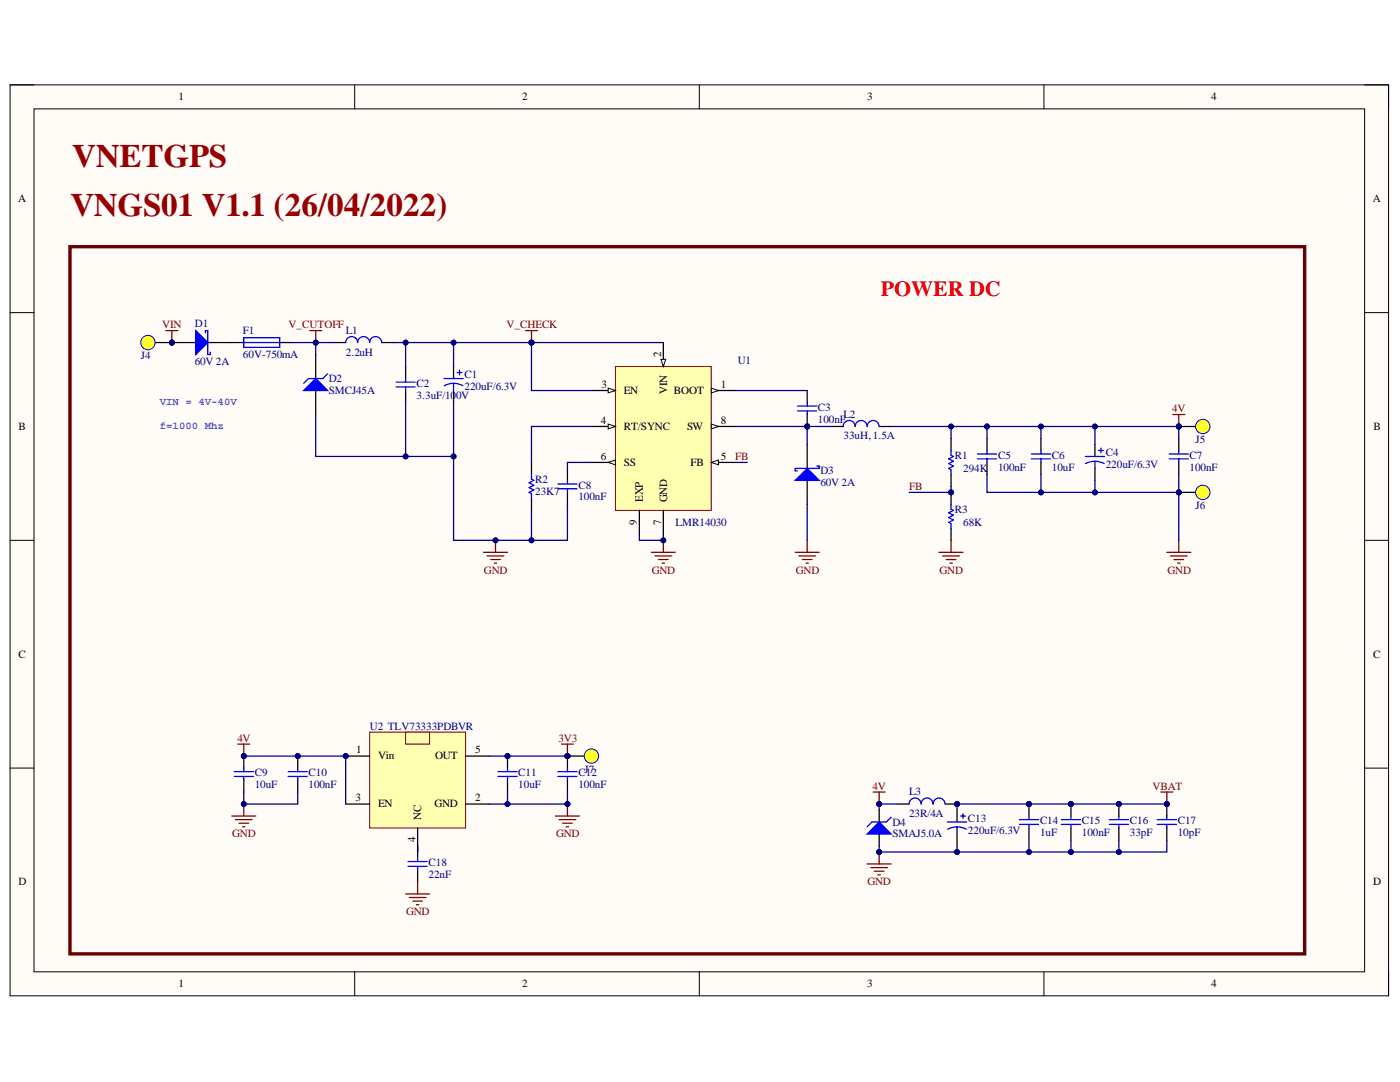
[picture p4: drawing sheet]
<svg xmlns="http://www.w3.org/2000/svg" width="279mm" height="216mm" viewBox="0 0 279 216" stroke-linecap="round" stroke-linejoin="round" font-family="sans-serif">
<defs><g id="words">
<g font-size="6.5" fill="#980000">
<text x="14.4" y="33.4">VNETGPS</text>
<text x="14" y="43">VNGS01 V1.1 (26/04/2022)</text>
</g>
<text font-size="4.3" fill="#f00" x="175.8" y="59">POWER DC</text>
<g font-size="2.2">
<text x="35.6" y="20">1</text>
<text x="104.2" y="20">2</text>
<text x="173.1" y="20">3</text>
<text x="241.7" y="20">4</text>
<text x="3.6" y="40.3">A</text>
<text x="274" y="40.3">A</text>
<text x="131.9" y="71.2" transform="rotate(-90 131.9 71.2)">2</text>
<text x="120" y="77.5">3</text>
<text x="143.9" y="77.5">1</text>
<text x="124.5" y="78.6">EN</text>
<text x="133.1" y="78.6" transform="rotate(-90 133.1 78.6)">VIN</text>
<text x="134.5" y="78.6">BOOT</text>
<text x="3.7" y="85.8">B</text>
<text x="119.9" y="84.6">4</text>
<text x="124.5" y="85.8">RT/SYNC</text>
<text x="137.1" y="85.8">SW</text>
<text x="143.9" y="84.6">8</text>
<text x="274.1" y="85.8">B</text>
<text x="119.9" y="91.8">6</text>
<text x="124.5" y="92.9">SS</text>
<text x="137.8" y="92.9">FB</text>
<text x="143.9" y="91.8">5</text>
<text x="128.3" y="100.1" transform="rotate(-90 128.3 100.1)">EXP</text>
<text x="133.1" y="100.1" transform="rotate(-90 133.1 100.1)">GND</text>
<text x="127.1" y="104.8" transform="rotate(-90 127.1 104.8)">9</text>
<text x="131.9" y="104.8" transform="rotate(-90 131.9 104.8)">7</text>
<text x="3.7" y="131.2">C</text>
<text x="274" y="131.2">C</text>
<text x="71" y="150.3">1</text>
<text x="75.4" y="151.5">Vin</text>
<text x="86.9" y="151.5">OUT</text>
<text x="94.8" y="150.3">5</text>
<text x="71" y="159.9">3</text>
<text x="75.4" y="161.1">EN</text>
<text x="86.7" y="161.1">GND</text>
<text x="94.8" y="159.9">2</text>
<text x="84.1" y="163.5" transform="rotate(-90 84.1 163.5)">NC</text>
<text x="82.9" y="168.1" transform="rotate(-90 82.9 168.1)">4</text>
<text x="3.7" y="176.6">D</text>
<text x="274" y="176.6">D</text>
<text x="35.6" y="197">1</text>
<text x="104.2" y="197">2</text>
<text x="173.1" y="197">3</text>
<text x="241.7" y="197">4</text>
</g>
<g font-size="2.2" fill="#800000">
<text x="32.4" y="65.5">VIN</text>
<text x="57.6" y="65.5">V_CUTOFF</text>
<text x="101.1" y="65.5">V_CHECK</text>
<text x="234" y="82.2">4V</text>
<text x="146.7" y="91.8">FB</text>
<text x="181.4" y="97.8">FB</text>
<text x="96.6" y="114.5">GND</text>
<text x="130.1" y="114.5">GND</text>
<text x="158.8" y="114.5">GND</text>
<text x="187.5" y="114.5">GND</text>
<text x="233" y="114.5">GND</text>
<text x="47.4" y="148">4V</text>
<text x="111.5" y="148">3V3</text>
<text x="174.2" y="157.5">4V</text>
<text x="230" y="157.5">VBAT</text>
<text x="46.4" y="167.1">GND</text>
<text x="111" y="167.1">GND</text>
<text x="173.1" y="176.6">GND</text>
<text x="81" y="182.6">GND</text>
</g>
<g font-size="2.2" fill="#000080">
<text x="38.9" y="65.2">D1</text>
<text x="28.1" y="71.7">J4</text>
<text x="48.5" y="66.6">F1</text>
<text x="48.5" y="71.5">60V-750mA</text>
<text x="69" y="70.9">2.2uH</text>
<text x="69" y="66.6">L1</text>
<text x="38.9" y="72.9">60V 2A</text>
<text x="65.6" y="76.2">D2</text>
<text x="83.1" y="77.2">C2</text>
<text x="92.7" y="77.9">220uF/6.3V</text>
<text x="92.7" y="75.5">C1</text>
<text x="147.3" y="72.6">U1</text>
<text x="65.6" y="78.6">SMCJ45A</text>
<text x="83.1" y="79.6">3.3uF/10</text>
<text x="91" y="79.6">0V</text>
<text x="163.2" y="81.9">C3</text>
<text x="168.3" y="83.4">L2</text>
<text x="163.2" y="84.4">100nF</text>
<text x="168.3" y="87.7">33uH,1.5A</text>
<text x="238.6" y="88.5">J5</text>
<text x="163.7" y="94.6">D3</text>
<text x="190.6" y="91.5">R1</text>
<text x="192.3" y="94.2">294K</text>
<text x="199.2" y="93.9">100nF</text>
<text x="199.2" y="91.5">C5</text>
<text x="209.9" y="93.9">10uF</text>
<text x="209.9" y="91.5">C6</text>
<text x="220.7" y="93.4">220uF/6.3V</text>
<text x="220.7" y="91.1">C4</text>
<text x="237.4" y="93.9">100nF</text>
<text x="237.4" y="91.5">C7</text>
<text x="106.8" y="98.7">23K7</text>
<text x="106.8" y="96.3">R2</text>
<text x="115.5" y="99.9">100nF</text>
<text x="115.5" y="97.5">C8</text>
<text x="163.7" y="97">60V 2A</text>
<text x="238.6" y="101.6">J6</text>
<text x="134.8" y="104.9">LMR14030</text>
<text x="190.6" y="102.3">R3</text>
<text x="192.3" y="104.9">68K</text>
<text x="73.8" y="145.6">U2 TLV73333PDBVR</text>
<text x="50.8" y="154.9">C9</text>
<text x="61.6" y="154.9">C10</text>
<text x="103.4" y="154.9">C11</text>
<text x="115.5" y="154.9">C12</text>
<text x="116.6" y="154.2">J7</text>
<text x="50.8" y="157.3">10uF</text>
<text x="61.6" y="157.3">100nF</text>
<text x="103.4" y="157.3">10uF</text>
<text x="115.5" y="157.3">100nF</text>
<text x="181.4" y="158.7">L3</text>
<text x="178.1" y="164.7">D4</text>
<text x="178.1" y="167.1">SMAJ5.0A</text>
<text x="181.4" y="163">23R/4A</text>
<text x="193.2" y="166.4">220uF/6.3V</text>
<text x="193.2" y="164">C13</text>
<text x="207.6" y="166.8">1uF</text>
<text x="207.6" y="164.5">C14</text>
<text x="215.9" y="166.8">100nF</text>
<text x="215.9" y="164.5">C15</text>
<text x="225.5" y="166.8">33pF</text>
<text x="225.5" y="164.5">C16</text>
<text x="235.1" y="166.8">10pF</text>
<text x="235.1" y="164.5">C17</text>
<text x="85.5" y="172.8">C18</text>
<text x="85.5" y="175.2">22nF</text>
</g>
<g font-size="2.1" fill="#90f">
<text x="31.9" y="80.8">VIN = 4V-40V</text>
<text x="31.9" y="85.7">f=1000 Mhz</text>
</g>
</g></defs>
<path d="M2 16.9h275.1v181.8h-275.1z" fill-rule="evenodd" fill="#fffcf8"/>
<path d="M2 16.9h275.1v181.8h-275.1z" fill="none" stroke="#000" stroke-width=".2"/>
<path d="M6.8 21.7h265.5v172.2h-265.5z" fill-rule="evenodd" fill="#fffcf8"/>
<g fill="none" stroke="#000" stroke-width=".2">
<path d="M2 16.9h4.8M70.8 16.9v4.8M139.6 16.9v4.8M208.3 16.9v4.8M272.3 16.9h4.8v4.8M6.8 21.7h265.5v172.2h-265.5zM2 62.4h4.8M272.3 62.4h4.8M2 107.8h4.8M272.3 107.8h4.8M2 153.3h4.8M272.3 153.3h4.8"/>
<path d="M70.8 193.9v4.8M139.6 193.9v4.8M208.3 193.9v4.8M277.1 193.9v4.8"/>
</g>
<path d="M47.5 148.5h2.4M48.7 148.5v2.4" fill="none" stroke="#800000" stroke-width=".25"/>
<circle cx="48.7" cy="150.9" r=".48" fill="#000080"/>
<circle cx="48.7" cy="150.9" r=".48" fill="none" stroke="#000080" stroke-width=".2"/>
<path d="M46.3 162.8h4.7M47 163.5h3.3M47.7 164.3h1.9M48.4 165h.5M48.7 160.4v2.4" fill="none" stroke="#800000" stroke-width=".25"/>
<circle cx="48.7" cy="160.4" r=".48" fill="#000080"/>
<circle cx="48.7" cy="160.4" r=".48" fill="none" stroke="#000080" stroke-width=".2"/>
<circle cx="59.4" cy="150.9" r=".48" fill="#000080"/>
<circle cx="59.4" cy="150.9" r=".48" fill="none" stroke="#000080" stroke-width=".2"/>
<path d="M59.4 150.9v2.4M59.4 155.6v2.4" fill="none" stroke="#000" stroke-width=".25"/>
<circle cx="59.4" cy="150.9" r=".48" fill="#000080"/>
<circle cx="59.4" cy="150.9" r=".48" fill="none" stroke="#000080" stroke-width=".2"/>
<path d="M57.5 154h3.8M57.5 154.9h3.8M59.4 153.3v.7M59.4 154.9v.7" fill="none" stroke="#00f" stroke-width=".25"/>
<path d="M33.1 66h2.4M34.3 66v2.4" fill="none" stroke="#800000" stroke-width=".25"/>
<circle cx="34.3" cy="68.4" r=".48" fill="#000080"/>
<circle cx="34.3" cy="68.4" r=".48" fill="none" stroke="#000080" stroke-width=".2"/>
<path d="M173.1 172.4h4.7M173.8 173.1h3.3M174.5 173.8h1.9M175.2 174.6h.5M175.5 170v2.4" fill="none" stroke="#800000" stroke-width=".25"/>
<circle cx="175.4" cy="170" r=".48" fill="#000080"/>
<circle cx="175.4" cy="170" r=".48" fill="none" stroke="#000080" stroke-width=".2"/>
<path d="M104.9 66h2.4M106.1 66v2.4" fill="none" stroke="#800000" stroke-width=".25"/>
<circle cx="106.1" cy="68.4" r=".48" fill="#000080"/>
<circle cx="106.1" cy="68.4" r=".48" fill="none" stroke="#000080" stroke-width=".2"/>
<circle cx="34.3" cy="68.4" r=".48" fill="#000080"/>
<circle cx="34.3" cy="68.4" r=".48" fill="none" stroke="#000080" stroke-width=".2"/>
<path d="M34.3 68.4h4.8" fill="none" stroke="#000" stroke-width=".25"/>
<circle cx="34.3" cy="68.4" r=".48" fill="#000080"/>
<circle cx="34.3" cy="68.4" r=".48" fill="none" stroke="#000080" stroke-width=".2"/>
<path d="M41.5 68.4h4.8" fill="none" stroke="#000" stroke-width=".25"/>
<path d="M39.1 66l2.4 2.4-2.4 2.3z" fill="#00f"/>
<path d="M39.1 66l2.4 2.4-2.4 2.3zM41 66.4v-.4h.5v4.7h.5v-.4" fill="none" stroke="#00f" stroke-width=".25"/>
<path d="M161.1 88.7v4.8M161.1 95.9v4.7" fill="none" stroke="#000" stroke-width=".25"/>
<path d="M161.1 93.5l2.4 2.4h-4.8z" fill="#00f"/>
<path d="M161.1 93.5l2.4 2.4h-4.8zM163 93h.5v.5h-4.8v.4h.5" fill="none" stroke="#00f" stroke-width=".25"/>
<path d="M63 70.7v4.8M63 77.9v4.8" fill="none" stroke="#000" stroke-width=".25"/>
<path d="M60.6 77.9l2.4-2.4 2.4 2.4z" fill="#00f"/>
<path d="M60.6 77.9l2.4-2.4 2.4 2.4zM65.4 74.6l-1 .9h-2.8l-1 1M69 68.4a1.2 1.2 0 0 1 1.2-1.2 1.2 1.2 0 0 1 1.2 1.2 1.19 1.19 0 0 1 1.2-1.2 1.19 1.19 0 0 1 1.2 1.2 1.2 1.2 0 0 1 1.2-1.2 1.2 1.2 0 0 1 1.2 1.2M233.3 90.6h3.9M233.3 91.6h3.9M235.3 89.9v.7M235.3 91.6v.7" fill="none" stroke="#00f" stroke-width=".25"/>
<path d="M66.6 68.4h2.4M76.2 68.4h2.4M235.3 87.5v2.4M235.3 92.3v2.4" fill="none" stroke="#000" stroke-width=".25"/>
<circle cx="161.1" cy="85.1" r=".48" fill="#000080"/>
<circle cx="161.1" cy="85.1" r=".48" fill="none" stroke="#000080" stroke-width=".2"/>
<path d="M161.1 77.9v2.4M161.1 82.7v2.4" fill="none" stroke="#000" stroke-width=".25"/>
<circle cx="161.1" cy="85.1" r=".48" fill="#000080"/>
<circle cx="161.1" cy="85.1" r=".48" fill="none" stroke="#000080" stroke-width=".2"/>
<path d="M159.2 82h3.8M159.2 81h3.8M161.1 80.3v.7M161.1 82v.7M168.3 85.1a1.2 1.2 0 0 1 1.2-1.2 1.2 1.2 0 0 1 1.2 1.2 1.19 1.19 0 0 1 .8-1.1 1.19 1.19 0 0 1 1.3 .4l.3 .7a1.2 1.2 0 0 1 1.2-1.2 1.2 1.2 0 0 1 1.2 1.2M195.1 91.6h3.8M195.1 90.6h3.8M197 89.9v.7M197 91.6v.7" fill="none" stroke="#00f" stroke-width=".25"/>
<path d="M165.9 85.1h2.4M175.5 85.1h2.3M197 87.5v2.4M197 92.3v2.4M175.5 161.6v2.4M175.5 166.4v2.4" fill="none" stroke="#000" stroke-width=".25"/>
<path d="M187.4 110.2h4.8M188.1 110.9h3.4M188.8 111.7h2M189.6 112.4h.4M189.8 107.8v2.4" fill="none" stroke="#800000" stroke-width=".25"/>
<path d="M173.1 166.4l2.4-2.4 2.3 2.4z" fill="#00f"/>
<path d="M173.1 166.4l2.4-2.4 2.3 2.4zM177.8 163.1l-.9 .9h-2.9l-.9 1" fill="none" stroke="#00f" stroke-width=".25"/>
<path d="M174.2 158h2.4M175.5 158v2.4" fill="none" stroke="#800000" stroke-width=".25"/>
<circle cx="175.4" cy="160.4" r=".48" fill="#000080"/>
<circle cx="175.4" cy="160.4" r=".48" fill="none" stroke="#000080" stroke-width=".2"/>
<circle cx="191" cy="160.4" r=".48" fill="#000080"/>
<circle cx="191" cy="160.4" r=".48" fill="none" stroke="#000080" stroke-width=".2"/>
<path d="M179 160.4h2.4M188.6 160.4h2.4" fill="none" stroke="#000" stroke-width=".25"/>
<circle cx="191" cy="160.4" r=".48" fill="#000080"/>
<circle cx="191" cy="160.4" r=".48" fill="none" stroke="#000080" stroke-width=".2"/>
<path d="M181.4 160.4a1.2 1.2 0 0 1 1.2-1.2 1.2 1.2 0 0 1 1.2 1.2 1.19 1.19 0 0 1 1.2-1.2 1.19 1.19 0 0 1 1.2 1.2 1.19 1.19 0 0 1 1.2-1.2 1.19 1.19 0 0 1 1.2 1.2" fill="none" stroke="#00f" stroke-width=".25"/>
<circle cx="205.4" cy="160.4" r=".48" fill="#000080"/>
<circle cx="205.4" cy="160.4" r=".48" fill="none" stroke="#000080" stroke-width=".2"/>
<path d="M205.4 160.4v2.4M205.4 165.2v2.4" fill="none" stroke="#000" stroke-width=".25"/>
<circle cx="205.4" cy="160.4" r=".48" fill="#000080"/>
<circle cx="205.4" cy="160.4" r=".48" fill="none" stroke="#000080" stroke-width=".2"/>
<path d="M203.4 163.6h3.9M203.4 164.5h3.9M205.4 162.8v.8M205.4 164.5v.7" fill="none" stroke="#00f" stroke-width=".25"/>
<circle cx="213.7" cy="160.4" r=".48" fill="#000080"/>
<circle cx="213.7" cy="160.4" r=".48" fill="none" stroke="#000080" stroke-width=".2"/>
<path d="M213.7 160.4v2.4M213.7 165.2v2.4" fill="none" stroke="#000" stroke-width=".25"/>
<circle cx="213.7" cy="160.4" r=".48" fill="#000080"/>
<circle cx="213.7" cy="160.4" r=".48" fill="none" stroke="#000080" stroke-width=".2"/>
<path d="M211.8 163.6h3.8M211.8 164.5h3.8M213.7 162.8v.8M213.7 164.5v.7" fill="none" stroke="#00f" stroke-width=".25"/>
<circle cx="223.3" cy="160.4" r=".48" fill="#000080"/>
<circle cx="223.3" cy="160.4" r=".48" fill="none" stroke="#000080" stroke-width=".2"/>
<path d="M223.3 160.4v2.4M223.3 165.2v2.4" fill="none" stroke="#000" stroke-width=".25"/>
<circle cx="223.3" cy="160.4" r=".48" fill="#000080"/>
<circle cx="223.3" cy="160.4" r=".48" fill="none" stroke="#000080" stroke-width=".2"/>
<path d="M221.4 163.6h3.8M221.4 164.5h3.8M223.3 162.8v.8M223.3 164.5v.7" fill="none" stroke="#00f" stroke-width=".25"/>
<circle cx="232.9" cy="160.4" r=".48" fill="#000080"/>
<circle cx="232.9" cy="160.4" r=".48" fill="none" stroke="#000080" stroke-width=".2"/>
<path d="M232.9 160.4v2.4M232.9 165.2v2.4" fill="none" stroke="#000" stroke-width=".25"/>
<circle cx="232.9" cy="160.4" r=".48" fill="#000080"/>
<circle cx="232.9" cy="160.4" r=".48" fill="none" stroke="#000080" stroke-width=".2"/>
<path d="M230.9 163.6h3.9M230.9 164.5h3.9M232.9 162.8v.8M232.9 164.5v.7" fill="none" stroke="#00f" stroke-width=".25"/>
<path d="M231.7 158h2.4M232.9 158v2.4" fill="none" stroke="#800000" stroke-width=".25"/>
<circle cx="232.9" cy="160.4" r=".48" fill="#000080"/>
<circle cx="232.9" cy="160.4" r=".48" fill="none" stroke="#000080" stroke-width=".2"/>
<path d="M110.9 162.8h4.7M111.6 163.5h3.3M112.3 164.3h1.9M113 165h.5M113.2 160.4v2.4" fill="none" stroke="#800000" stroke-width=".25"/>
<circle cx="113.2" cy="160.4" r=".48" fill="#000080"/>
<circle cx="113.2" cy="160.4" r=".48" fill="none" stroke="#000080" stroke-width=".2"/>
<path d="M112 148.5h2.4M113.2 148.5v2.4" fill="none" stroke="#800000" stroke-width=".25"/>
<circle cx="113.2" cy="150.9" r=".48" fill="#000080"/>
<circle cx="113.2" cy="150.9" r=".48" fill="none" stroke="#000080" stroke-width=".2"/>
<circle cx="113.2" cy="150.9" r=".48" fill="#000080"/>
<circle cx="113.2" cy="150.9" r=".48" fill="none" stroke="#000080" stroke-width=".2"/>
<path d="M113.2 150.9v2.4M113.2 155.6v2.4" fill="none" stroke="#000" stroke-width=".25"/>
<circle cx="113.2" cy="150.9" r=".48" fill="#000080"/>
<circle cx="113.2" cy="150.9" r=".48" fill="none" stroke="#000080" stroke-width=".2"/>
<path d="M48.7 67.4h7.1v1.9h-7.1zM48.7 68.4h7.1M205.8 90.6h3.9M205.8 91.6h3.9M207.7 89.9v.7M207.7 91.6v.7M111.3 154h3.9M111.3 154.9h3.9M113.2 153.3v.7M113.2 154.9v.7" fill="none" stroke="#00f" stroke-width=".25"/>
<path d="M14 49.2h246.4v141.1h-246.4z" fill="none" stroke="#600" stroke-width=".67"/>
<path d="M46.3 68.4h2.4M55.8 68.4h2.4M207.7 87.5v2.4M207.7 92.3v2.4" fill="none" stroke="#000" stroke-width=".25"/>
<path d="M158.7 110.2h4.8M159.4 110.9h3.4M160.1 111.6h1.9M160.9 112.4h.4M161.1 107.8v2.4" fill="none" stroke="#800000" stroke-width=".25"/>
<circle cx="48.7" cy="150.9" r=".48" fill="#000080"/>
<circle cx="48.7" cy="150.9" r=".48" fill="none" stroke="#000080" stroke-width=".2"/>
<path d="M48.7 150.9v2.4M48.7 155.6v2.4" fill="none" stroke="#000" stroke-width=".25"/>
<circle cx="48.7" cy="150.9" r=".48" fill="#000080"/>
<circle cx="48.7" cy="150.9" r=".48" fill="none" stroke="#000080" stroke-width=".2"/>
<path d="M46.7 154h3.9M46.7 154.9h3.9M48.7 153.3v.7M48.7 154.9v.7" fill="none" stroke="#00f" stroke-width=".25"/>
<path d="M234.1 82.7h2.4M235.3 82.7v2.4M232.9 110.2h4.8M233.6 110.9h3.3M234.3 111.7h1.9M235 112.4h.5M235.3 107.8v2.4" fill="none" stroke="#800000" stroke-width=".25"/>
<circle cx="235.3" cy="85.1" r=".48" fill="#000080"/>
<circle cx="235.3" cy="85.1" r=".48" fill="none" stroke="#000080" stroke-width=".2"/>
<path d="M80.9 73.1v2.4M80.9 77.9v2.4" fill="none" stroke="#000" stroke-width=".25"/>
<path d="M79 76.2h3.9M79 77.2h3.9M80.9 75.5v.7M80.9 77.2v.7" fill="none" stroke="#00f" stroke-width=".25"/>
<circle cx="101.3" cy="150.9" r=".48" fill="#000080"/>
<circle cx="101.3" cy="150.9" r=".48" fill="none" stroke="#000080" stroke-width=".2"/>
<path d="M101.3 150.9v2.4M101.3 155.6v2.4" fill="none" stroke="#000" stroke-width=".25"/>
<circle cx="101.3" cy="150.9" r=".48" fill="#000080"/>
<circle cx="101.3" cy="150.9" r=".48" fill="none" stroke="#000080" stroke-width=".2"/>
<path d="M99.4 154h3.8M99.4 154.9h3.8M101.3 153.3v.7M101.3 154.9v.7" fill="none" stroke="#00f" stroke-width=".25"/>
<path d="M61.8 66h2.4M63 66v2.4" fill="none" stroke="#800000" stroke-width=".25"/>
<circle cx="63" cy="68.4" r=".48" fill="#000080"/>
<circle cx="63" cy="68.4" r=".48" fill="none" stroke="#000080" stroke-width=".2"/>
<circle cx="69" cy="150.9" r=".48" fill="#000080"/>
<circle cx="69" cy="150.9" r=".48" fill="none" stroke="#000080" stroke-width=".2"/>
<path d="M73.8 146.1h19.1v19.1h-19.1z" fill-rule="evenodd" fill="#ffffb0"/>
<path d="M73.8 146.1h19.1v19.1h-19.1z" fill="none" stroke="#800000" stroke-width=".2"/>
<path d="M69 150.9h4.8" fill="none" stroke="#000" stroke-width=".25"/>
<circle cx="69" cy="150.9" r=".48" fill="#000080"/>
<circle cx="69" cy="150.9" r=".48" fill="none" stroke="#000080" stroke-width=".2"/>
<path d="M92.9 150.9h4.8M69 160.4h4.8M92.9 160.4h4.8" fill="none" stroke="#000" stroke-width=".25"/>
<path d="M80.9 146.1h4.8v2.4h-4.8z" fill-rule="evenodd" fill="#ffffb0"/>
<path d="M80.9 146.1h4.8v2.4h-4.8z" fill="none" stroke="#800000" stroke-width=".2"/>
<path d="M218.5 88.7v2.4M218.5 93.5v2.4M83.3 165.2v6M83.3 173.6v2.4M191 161.6v2.4M191 166.4v2.4" fill="none" stroke="#000" stroke-width=".25"/>
<g fill="none" stroke="#00f" stroke-width=".25">
<path d="M216.6 91.1h3.8M218.5 92l.8 .1 1.1 .4M218.5 92l-.8 .1-1 .4M218.5 92v1.5M219.2 89.9h1M219.7 89.4v1M81.4 171.9h3.9M81.4 172.9h3.9M83.3 171.2v.7M83.3 172.9v.7M189.1 164h3.8M191 165l.8 .1 1.1 .4"/>
<path d="M191 165l-.8 .1-1.1 .4M191 165v1.4M191.7 162.8h1M192.2 162.4v.9"/>
</g>
<path d="M81 178.4h4.7M81.7 179.1h3.3M82.4 179.8h1.9M83.3 176v2.4M83.1 180.5h.5" fill="none" stroke="#800000" stroke-width=".25"/>
<circle cx="189.8" cy="98.3" r=".48" fill="#000080"/>
<circle cx="189.8" cy="98.3" r=".48" fill="none" stroke="#000080" stroke-width=".2"/>
<path d="M189.8 98.3v2.3" fill="none" stroke="#000" stroke-width=".25"/>
<circle cx="189.8" cy="98.3" r=".48" fill="#000080"/>
<circle cx="189.8" cy="98.3" r=".48" fill="none" stroke="#000080" stroke-width=".2"/>
<path d="M189.8 87.5v2.4M189.8 94.7v2.4M189.8 105.4v2.4" fill="none" stroke="#000" stroke-width=".25"/>
<path d="M189.8 89.9v.9l.5 .3-1 .5 1 .4-1 .5 1 .5-1 .5 .5 .2v1M189.8 100.6v1l.5 .2-1 .5 1 .5-1 .5 1 .5-1 .4 .5 .3v.9" fill="none" stroke="#00f" stroke-width=".25"/>
<path d="M122.8 73.1h19.2v28.7h-19.2z" fill-rule="evenodd" fill="#ffffb0"/>
<path d="M122.8 73.1h19.2v28.7h-19.2z" fill="none" stroke="#800000" stroke-width=".2"/>
<path d="M118 77.9h4.8" fill="none" stroke="#000" stroke-width=".25"/>
<path d="M121.4 77.4l1.4 .5-1.4 .5z" fill="#f8fcff"/>
<path d="M121.4 77.4l1.4 .5-1.4 .5z" fill="none" stroke="#000" stroke-width=".2"/>
<path d="M142 92.3h4.7" fill="none" stroke="#000" stroke-width=".25"/>
<path d="M142 92.3l1.4-.5v.9z" fill="#f8fcff"/>
<path d="M142 92.3l1.4-.5v.9z" fill="none" stroke="#000" stroke-width=".2"/>
<path d="M118 85.1h4.8" fill="none" stroke="#000" stroke-width=".25"/>
<path d="M121.4 84.6l1.4 .5-1.4 .5z" fill="#f8fcff"/>
<path d="M121.4 84.6l1.4 .5-1.4 .5z" fill="none" stroke="#000" stroke-width=".2"/>
<path d="M132.4 68.4v4.7" fill="none" stroke="#000" stroke-width=".25"/>
<path d="M131.9 71.7h1l-.5 1.4z" fill="#f8fcff"/>
<path d="M131.9 71.7h1l-.5 1.4z" fill="none" stroke="#000" stroke-width=".2"/>
<path d="M142 77.9h4.7" fill="none" stroke="#000" stroke-width=".25"/>
<path d="M142 77.4l1.4 .5-1.4 .5z" fill="#f8fcff"/>
<path d="M142 77.4l1.4 .5-1.4 .5z" fill="none" stroke="#000" stroke-width=".2"/>
<path d="M118 92.3h4.8" fill="none" stroke="#000" stroke-width=".25"/>
<path d="M121.4 92.3l1.4-.5v.9z" fill="#f8fcff"/>
<path d="M121.4 92.3l1.4-.5v.9z" fill="none" stroke="#000" stroke-width=".2"/>
<path d="M142 85.1h4.7" fill="none" stroke="#000" stroke-width=".25"/>
<path d="M142 84.6l1.4 .5-1.4 .5z" fill="#f8fcff"/>
<path d="M142 84.6l1.4 .5-1.4 .5z" fill="none" stroke="#000" stroke-width=".2"/>
<path d="M127.6 101.8v4.8M132.4 101.8v4.8" fill="none" stroke="#000" stroke-width=".25"/>
<path d="M130 110.2h4.8M130.7 110.9h3.4M131.4 111.6h1.9M132.1 112.4h.5M132.4 107.8v2.4" fill="none" stroke="#800000" stroke-width=".25"/>
<circle cx="132.4" cy="107.8" r=".48" fill="#000080"/>
<circle cx="132.4" cy="107.8" r=".48" fill="none" stroke="#000080" stroke-width=".2"/>
<path d="M113.2 93.5v2.4M113.2 98.3v2.3" fill="none" stroke="#000" stroke-width=".25"/>
<path d="M111.3 96.6h3.9M111.3 97.5h3.9M113.2 95.9v.7M113.2 97.5v.8" fill="none" stroke="#00f" stroke-width=".25"/>
<path d="M96.5 110.2h4.8M97.2 110.9h3.4M97.9 111.6h1.9M98.7 112.4h.4M98.9 107.8v2.4" fill="none" stroke="#800000" stroke-width=".25"/>
<circle cx="98.9" cy="107.8" r=".48" fill="#000080"/>
<circle cx="98.9" cy="107.8" r=".48" fill="none" stroke="#000080" stroke-width=".2"/>
<path d="M106.1 92.3v2.4M106.1 99.5v2.3" fill="none" stroke="#000" stroke-width=".25"/>
<path d="M106.1 94.7v.9l.4 .3-.9 .4 .9 .5-.9 .5 .9 .5-.9 .5 .5 .2v1" fill="none" stroke="#00f" stroke-width=".25"/>
<path d="M58.2 68.4h4.8v2.3" fill="none" stroke="#000080" stroke-width=".25"/>
<circle cx="63" cy="68.4" r=".48" fill="#000080"/>
<circle cx="63" cy="68.4" r=".48" fill="none" stroke="#000080" stroke-width=".2"/>
<path d="M80.9 68.4v4.7" fill="none" stroke="#000080" stroke-width=".25"/>
<circle cx="81" cy="68.4" r=".48" fill="#000080"/>
<circle cx="81" cy="68.4" r=".48" fill="none" stroke="#000080" stroke-width=".2"/>
<path d="M175.5 160.4h3.5" fill="none" stroke="#000080" stroke-width=".25"/>
<circle cx="175.4" cy="160.4" r=".48" fill="#000080"/>
<circle cx="175.4" cy="160.4" r=".48" fill="none" stroke="#000080" stroke-width=".2"/>
<path d="M191 168.8v1.2h-15.5" fill="none" stroke="#000080" stroke-width=".25"/>
<circle cx="175.4" cy="170" r=".48" fill="#000080"/>
<circle cx="175.4" cy="170" r=".48" fill="none" stroke="#000080" stroke-width=".2"/>
<circle cx="191" cy="170" r=".48" fill="#000080"/>
<circle cx="191" cy="170" r=".48" fill="none" stroke="#000080" stroke-width=".2"/>
<path d="M232.9 160.4h-41.9v1.2" fill="none" stroke="#000080" stroke-width=".25"/>
<circle cx="191" cy="160.4" r=".48" fill="#000080"/>
<circle cx="191" cy="160.4" r=".48" fill="none" stroke="#000080" stroke-width=".2"/>
<circle cx="205.4" cy="160.4" r=".48" fill="#000080"/>
<circle cx="205.4" cy="160.4" r=".48" fill="none" stroke="#000080" stroke-width=".2"/>
<circle cx="213.7" cy="160.4" r=".48" fill="#000080"/>
<circle cx="213.7" cy="160.4" r=".48" fill="none" stroke="#000080" stroke-width=".2"/>
<circle cx="223.3" cy="160.4" r=".48" fill="#000080"/>
<circle cx="223.3" cy="160.4" r=".48" fill="none" stroke="#000080" stroke-width=".2"/>
<circle cx="232.9" cy="160.4" r=".48" fill="#000080"/>
<circle cx="232.9" cy="160.4" r=".48" fill="none" stroke="#000080" stroke-width=".2"/>
<path d="M205.4 167.6v2.4" fill="none" stroke="#000080" stroke-width=".25"/>
<circle cx="205.4" cy="170" r=".48" fill="#000080"/>
<circle cx="205.4" cy="170" r=".48" fill="none" stroke="#000080" stroke-width=".2"/>
<path d="M213.7 167.6v2.4" fill="none" stroke="#000080" stroke-width=".25"/>
<circle cx="213.7" cy="170" r=".48" fill="#000080"/>
<circle cx="213.7" cy="170" r=".48" fill="none" stroke="#000080" stroke-width=".2"/>
<path d="M223.3 167.6v2.4" fill="none" stroke="#000080" stroke-width=".25"/>
<circle cx="223.3" cy="170" r=".48" fill="#000080"/>
<circle cx="223.3" cy="170" r=".48" fill="none" stroke="#000080" stroke-width=".2"/>
<path d="M48.7 150.9h20.3v9.5" fill="none" stroke="#000080" stroke-width=".25"/>
<circle cx="48.7" cy="150.9" r=".48" fill="#000080"/>
<circle cx="48.7" cy="150.9" r=".48" fill="none" stroke="#000080" stroke-width=".2"/>
<circle cx="59.4" cy="150.9" r=".48" fill="#000080"/>
<circle cx="59.4" cy="150.9" r=".48" fill="none" stroke="#000080" stroke-width=".2"/>
<circle cx="69" cy="150.9" r=".48" fill="#000080"/>
<circle cx="69" cy="150.9" r=".48" fill="none" stroke="#000080" stroke-width=".2"/>
<path d="M48.7 158v2.4h10.7v-2.4" fill="none" stroke="#000080" stroke-width=".25"/>
<circle cx="48.7" cy="160.4" r=".48" fill="#000080"/>
<circle cx="48.7" cy="160.4" r=".48" fill="none" stroke="#000080" stroke-width=".2"/>
<path d="M175.5 168.8v1.2" fill="none" stroke="#000080" stroke-width=".25"/>
<circle cx="175.4" cy="170" r=".48" fill="#000080"/>
<circle cx="175.4" cy="170" r=".48" fill="none" stroke="#000080" stroke-width=".2"/>
<path d="M218.5 85.1v3.6" fill="none" stroke="#000080" stroke-width=".25"/>
<circle cx="218.5" cy="85.1" r=".48" fill="#000080"/>
<circle cx="218.5" cy="85.1" r=".48" fill="none" stroke="#000080" stroke-width=".2"/>
<path d="M175.5 160.4v1.2" fill="none" stroke="#000080" stroke-width=".25"/>
<circle cx="175.4" cy="160.4" r=".48" fill="#000080"/>
<circle cx="175.4" cy="160.4" r=".48" fill="none" stroke="#000080" stroke-width=".2"/>
<path d="M218.5 95.9v2.4" fill="none" stroke="#000080" stroke-width=".25"/>
<circle cx="218.5" cy="98.3" r=".48" fill="#000080"/>
<circle cx="218.5" cy="98.3" r=".48" fill="none" stroke="#000080" stroke-width=".2"/>
<path d="M97.7 150.9h15.5" fill="none" stroke="#000080" stroke-width=".25"/>
<circle cx="101.3" cy="150.9" r=".48" fill="#000080"/>
<circle cx="101.3" cy="150.9" r=".48" fill="none" stroke="#000080" stroke-width=".2"/>
<circle cx="113.2" cy="150.9" r=".48" fill="#000080"/>
<circle cx="113.2" cy="150.9" r=".48" fill="none" stroke="#000080" stroke-width=".2"/>
<path d="M113.2 158v2.4" fill="none" stroke="#000080" stroke-width=".25"/>
<circle cx="113.2" cy="160.4" r=".48" fill="#000080"/>
<circle cx="113.2" cy="160.4" r=".48" fill="none" stroke="#000080" stroke-width=".2"/>
<path d="M101.3 158v2.4" fill="none" stroke="#000080" stroke-width=".25"/>
<circle cx="101.3" cy="160.4" r=".48" fill="#000080"/>
<circle cx="101.3" cy="160.4" r=".48" fill="none" stroke="#000080" stroke-width=".2"/>
<path d="M63 68.4h3.6" fill="none" stroke="#000080" stroke-width=".25"/>
<circle cx="63" cy="68.4" r=".48" fill="#000080"/>
<circle cx="63" cy="68.4" r=".48" fill="none" stroke="#000080" stroke-width=".2"/>
<path d="M197 94.7v3.6h10.7" fill="none" stroke="#000080" stroke-width=".25"/>
<circle cx="207.7" cy="98.3" r=".48" fill="#000080"/>
<circle cx="207.7" cy="98.3" r=".48" fill="none" stroke="#000080" stroke-width=".2"/>
<path d="M106.1 68.4h26.3" fill="none" stroke="#000080" stroke-width=".25"/>
<circle cx="106.1" cy="68.4" r=".48" fill="#000080"/>
<circle cx="106.1" cy="68.4" r=".48" fill="none" stroke="#000080" stroke-width=".2"/>
<path d="M146.7 77.9h14.4M235.3 85.1v2.4" fill="none" stroke="#000080" stroke-width=".25"/>
<circle cx="235.3" cy="85.1" r=".48" fill="#000080"/>
<circle cx="235.3" cy="85.1" r=".48" fill="none" stroke="#000080" stroke-width=".2"/>
<path d="M197 85.1v2.4" fill="none" stroke="#000080" stroke-width=".25"/>
<circle cx="197" cy="85.1" r=".48" fill="#000080"/>
<circle cx="197" cy="85.1" r=".48" fill="none" stroke="#000080" stroke-width=".2"/>
<path d="M207.7 85.1v2.4" fill="none" stroke="#000080" stroke-width=".25"/>
<circle cx="207.7" cy="85.1" r=".48" fill="#000080"/>
<circle cx="207.7" cy="85.1" r=".48" fill="none" stroke="#000080" stroke-width=".2"/>
<path d="M161.1 85.1h4.8" fill="none" stroke="#000080" stroke-width=".25"/>
<circle cx="161.1" cy="85.1" r=".48" fill="#000080"/>
<circle cx="161.1" cy="85.1" r=".48" fill="none" stroke="#000080" stroke-width=".2"/>
<path d="M161.1 85.1v3.6" fill="none" stroke="#000080" stroke-width=".25"/>
<circle cx="161.1" cy="85.1" r=".48" fill="#000080"/>
<circle cx="161.1" cy="85.1" r=".48" fill="none" stroke="#000080" stroke-width=".2"/>
<path d="M146.7 85.1h14.4" fill="none" stroke="#000080" stroke-width=".25"/>
<circle cx="161.1" cy="85.1" r=".48" fill="#000080"/>
<circle cx="161.1" cy="85.1" r=".48" fill="none" stroke="#000080" stroke-width=".2"/>
<path d="M127.6 106.6v1.2h4.8v-1.2" fill="none" stroke="#000080" stroke-width=".25"/>
<circle cx="132.4" cy="107.8" r=".48" fill="#000080"/>
<circle cx="132.4" cy="107.8" r=".48" fill="none" stroke="#000080" stroke-width=".2"/>
<path d="M118 92.3h-4.8v1.2M118 85.1h-11.9v7.2M83.3 168.8v1.2M97.7 160.4h15.5" fill="none" stroke="#000080" stroke-width=".25"/>
<circle cx="101.3" cy="160.4" r=".48" fill="#000080"/>
<circle cx="101.3" cy="160.4" r=".48" fill="none" stroke="#000080" stroke-width=".2"/>
<circle cx="113.2" cy="160.4" r=".48" fill="#000080"/>
<circle cx="113.2" cy="160.4" r=".48" fill="none" stroke="#000080" stroke-width=".2"/>
<path d="M232.9 167.6v2.4h-41.9" fill="none" stroke="#000080" stroke-width=".25"/>
<circle cx="191" cy="170" r=".48" fill="#000080"/>
<circle cx="191" cy="170" r=".48" fill="none" stroke="#000080" stroke-width=".2"/>
<circle cx="205.4" cy="170" r=".48" fill="#000080"/>
<circle cx="205.4" cy="170" r=".48" fill="none" stroke="#000080" stroke-width=".2"/>
<circle cx="213.7" cy="170" r=".48" fill="#000080"/>
<circle cx="213.7" cy="170" r=".48" fill="none" stroke="#000080" stroke-width=".2"/>
<circle cx="223.3" cy="170" r=".48" fill="#000080"/>
<circle cx="223.3" cy="170" r=".48" fill="none" stroke="#000080" stroke-width=".2"/>
<path d="M106.1 101.8v6" fill="none" stroke="#000080" stroke-width=".25"/>
<circle cx="106.1" cy="107.8" r=".48" fill="#000080"/>
<circle cx="106.1" cy="107.8" r=".48" fill="none" stroke="#000080" stroke-width=".2"/>
<path d="M189.8 85.1v2.4" fill="none" stroke="#000080" stroke-width=".25"/>
<circle cx="189.8" cy="85.1" r=".48" fill="#000080"/>
<circle cx="189.8" cy="85.1" r=".48" fill="none" stroke="#000080" stroke-width=".2"/>
<path d="M177.8 85.1h19.2" fill="none" stroke="#000080" stroke-width=".25"/>
<circle cx="197" cy="85.1" r=".48" fill="#000080"/>
<circle cx="197" cy="85.1" r=".48" fill="none" stroke="#000080" stroke-width=".2"/>
<circle cx="189.8" cy="85.1" r=".48" fill="#000080"/>
<circle cx="189.8" cy="85.1" r=".48" fill="none" stroke="#000080" stroke-width=".2"/>
<path d="M197 85.1h38.3" fill="none" stroke="#000080" stroke-width=".25"/>
<circle cx="235.3" cy="85.1" r=".48" fill="#000080"/>
<circle cx="235.3" cy="85.1" r=".48" fill="none" stroke="#000080" stroke-width=".2"/>
<circle cx="218.5" cy="85.1" r=".48" fill="#000080"/>
<circle cx="218.5" cy="85.1" r=".48" fill="none" stroke="#000080" stroke-width=".2"/>
<circle cx="207.7" cy="85.1" r=".48" fill="#000080"/>
<circle cx="207.7" cy="85.1" r=".48" fill="none" stroke="#000080" stroke-width=".2"/>
<circle cx="197" cy="85.1" r=".48" fill="#000080"/>
<circle cx="197" cy="85.1" r=".48" fill="none" stroke="#000080" stroke-width=".2"/>
<path d="M189.8 97.1v1.2h-8.4" fill="none" stroke="#000080" stroke-width=".25"/>
<circle cx="189.8" cy="98.3" r=".48" fill="#000080"/>
<circle cx="189.8" cy="98.3" r=".48" fill="none" stroke="#000080" stroke-width=".2"/>
<path d="M146.7 92.3h2.4M207.7 94.7v3.6h27.6M161.1 100.6v7.2" fill="none" stroke="#000080" stroke-width=".25"/>
<circle cx="207.7" cy="98.3" r=".48" fill="#000080"/>
<circle cx="207.7" cy="98.3" r=".48" fill="none" stroke="#000080" stroke-width=".2"/>
<circle cx="218.5" cy="98.3" r=".48" fill="#000080"/>
<circle cx="218.5" cy="98.3" r=".48" fill="none" stroke="#000080" stroke-width=".2"/>
<circle cx="235.3" cy="98.3" r=".48" fill="#000080"/>
<circle cx="235.3" cy="98.3" r=".48" fill="none" stroke="#000080" stroke-width=".2"/>
<path d="M235.3 94.7v13.1" fill="none" stroke="#000080" stroke-width=".25"/>
<circle cx="235.3" cy="98.3" r=".48" fill="#000080"/>
<circle cx="235.3" cy="98.3" r=".48" fill="none" stroke="#000080" stroke-width=".2"/>
<path d="M63 82.7v8.4h27.5" fill="none" stroke="#000080" stroke-width=".25"/>
<circle cx="81" cy="91.1" r=".48" fill="#000080"/>
<circle cx="81" cy="91.1" r=".48" fill="none" stroke="#000080" stroke-width=".2"/>
<circle cx="90.5" cy="91.1" r=".48" fill="#000080"/>
<circle cx="90.5" cy="91.1" r=".48" fill="none" stroke="#000080" stroke-width=".2"/>
<path d="M80.9 80.3v10.8" fill="none" stroke="#000080" stroke-width=".25"/>
<circle cx="81" cy="91.1" r=".48" fill="#000080"/>
<circle cx="81" cy="91.1" r=".48" fill="none" stroke="#000080" stroke-width=".2"/>
<path d="M90.5 80.3v27.5h22.7v-7.2" fill="none" stroke="#000080" stroke-width=".25"/>
<circle cx="106.1" cy="107.8" r=".48" fill="#000080"/>
<circle cx="106.1" cy="107.8" r=".48" fill="none" stroke="#000080" stroke-width=".2"/>
<circle cx="98.9" cy="107.8" r=".48" fill="#000080"/>
<circle cx="98.9" cy="107.8" r=".48" fill="none" stroke="#000080" stroke-width=".2"/>
<circle cx="90.5" cy="91.1" r=".48" fill="#000080"/>
<circle cx="90.5" cy="91.1" r=".48" fill="none" stroke="#000080" stroke-width=".2"/>
<path d="M90.5 68.4h15.6" fill="none" stroke="#000080" stroke-width=".25"/>
<circle cx="106.1" cy="68.4" r=".48" fill="#000080"/>
<circle cx="106.1" cy="68.4" r=".48" fill="none" stroke="#000080" stroke-width=".2"/>
<circle cx="90.5" cy="68.4" r=".48" fill="#000080"/>
<circle cx="90.5" cy="68.4" r=".48" fill="none" stroke="#000080" stroke-width=".2"/>
<path d="M78.6 68.4h11.9v4.7" fill="none" stroke="#000080" stroke-width=".25"/>
<circle cx="90.5" cy="68.4" r=".48" fill="#000080"/>
<circle cx="90.5" cy="68.4" r=".48" fill="none" stroke="#000080" stroke-width=".2"/>
<circle cx="81" cy="68.4" r=".48" fill="#000080"/>
<circle cx="81" cy="68.4" r=".48" fill="none" stroke="#000080" stroke-width=".2"/>
<path d="M106.1 68.4v9.5h11.9" fill="none" stroke="#000080" stroke-width=".25"/>
<circle cx="106.1" cy="68.4" r=".48" fill="#000080"/>
<circle cx="106.1" cy="68.4" r=".48" fill="none" stroke="#000080" stroke-width=".2"/>
<circle cx="235.3" cy="85.1" r=".48" fill="#000080"/>
<circle cx="235.3" cy="85.1" r=".48" fill="none" stroke="#000080" stroke-width=".2"/>
<path d="M235.3 85.1h4.7" fill="none" stroke="#000" stroke-width=".25"/>
<circle cx="235.3" cy="85.1" r=".48" fill="#000080"/>
<circle cx="235.3" cy="85.1" r=".48" fill="none" stroke="#000080" stroke-width=".2"/>
<circle cx="240" cy="85.1" r="1.44" fill="#ff0"/>
<circle cx="240" cy="85.1" r="1.44" fill="none" stroke="#00f" stroke-width=".2"/>
<circle cx="113.2" cy="150.9" r=".48" fill="#000080"/>
<circle cx="113.2" cy="150.9" r=".48" fill="none" stroke="#000080" stroke-width=".2"/>
<path d="M113.2 150.9h4.8" fill="none" stroke="#000" stroke-width=".25"/>
<circle cx="113.2" cy="150.9" r=".48" fill="#000080"/>
<circle cx="113.2" cy="150.9" r=".48" fill="none" stroke="#000080" stroke-width=".2"/>
<circle cx="118" cy="150.9" r="1.43" fill="#ff0"/>
<circle cx="118" cy="150.9" r="1.43" fill="none" stroke="#00f" stroke-width=".2"/>
<circle cx="235.3" cy="98.3" r=".48" fill="#000080"/>
<circle cx="235.3" cy="98.3" r=".48" fill="none" stroke="#000080" stroke-width=".2"/>
<path d="M235.3 98.3h4.7" fill="none" stroke="#000" stroke-width=".25"/>
<circle cx="235.3" cy="98.3" r=".48" fill="#000080"/>
<circle cx="235.3" cy="98.3" r=".48" fill="none" stroke="#000080" stroke-width=".2"/>
<circle cx="240" cy="98.3" r="1.43" fill="#ff0"/>
<circle cx="240" cy="98.3" r="1.43" fill="none" stroke="#00f" stroke-width=".2"/>
<circle cx="34.3" cy="68.4" r=".48" fill="#000080"/>
<circle cx="34.3" cy="68.4" r=".48" fill="none" stroke="#000080" stroke-width=".2"/>
<path d="M29.5 68.4h4.8" fill="none" stroke="#000" stroke-width=".25"/>
<circle cx="34.3" cy="68.4" r=".48" fill="#000080"/>
<circle cx="34.3" cy="68.4" r=".48" fill="none" stroke="#000080" stroke-width=".2"/>
<circle cx="29.5" cy="68.4" r="1.43" fill="#ff0"/>
<circle cx="29.5" cy="68.4" r="1.43" fill="none" stroke="#00f" stroke-width=".2"/>
<path d="M90.5 73.1v2.4M90.5 77.9v2.4" fill="none" stroke="#000" stroke-width=".25"/>
<path d="M88.6 75.5h3.8M90.5 76.5l1.2 .2 .7 .3M90.5 76.5l-1.1 .2-.7 .3M90.5 76.5v1.4M91.2 74.3h1M91.7 73.9v.9" fill="none" stroke="#00f" stroke-width=".25"/>
<use href="#words"/>
</svg>
